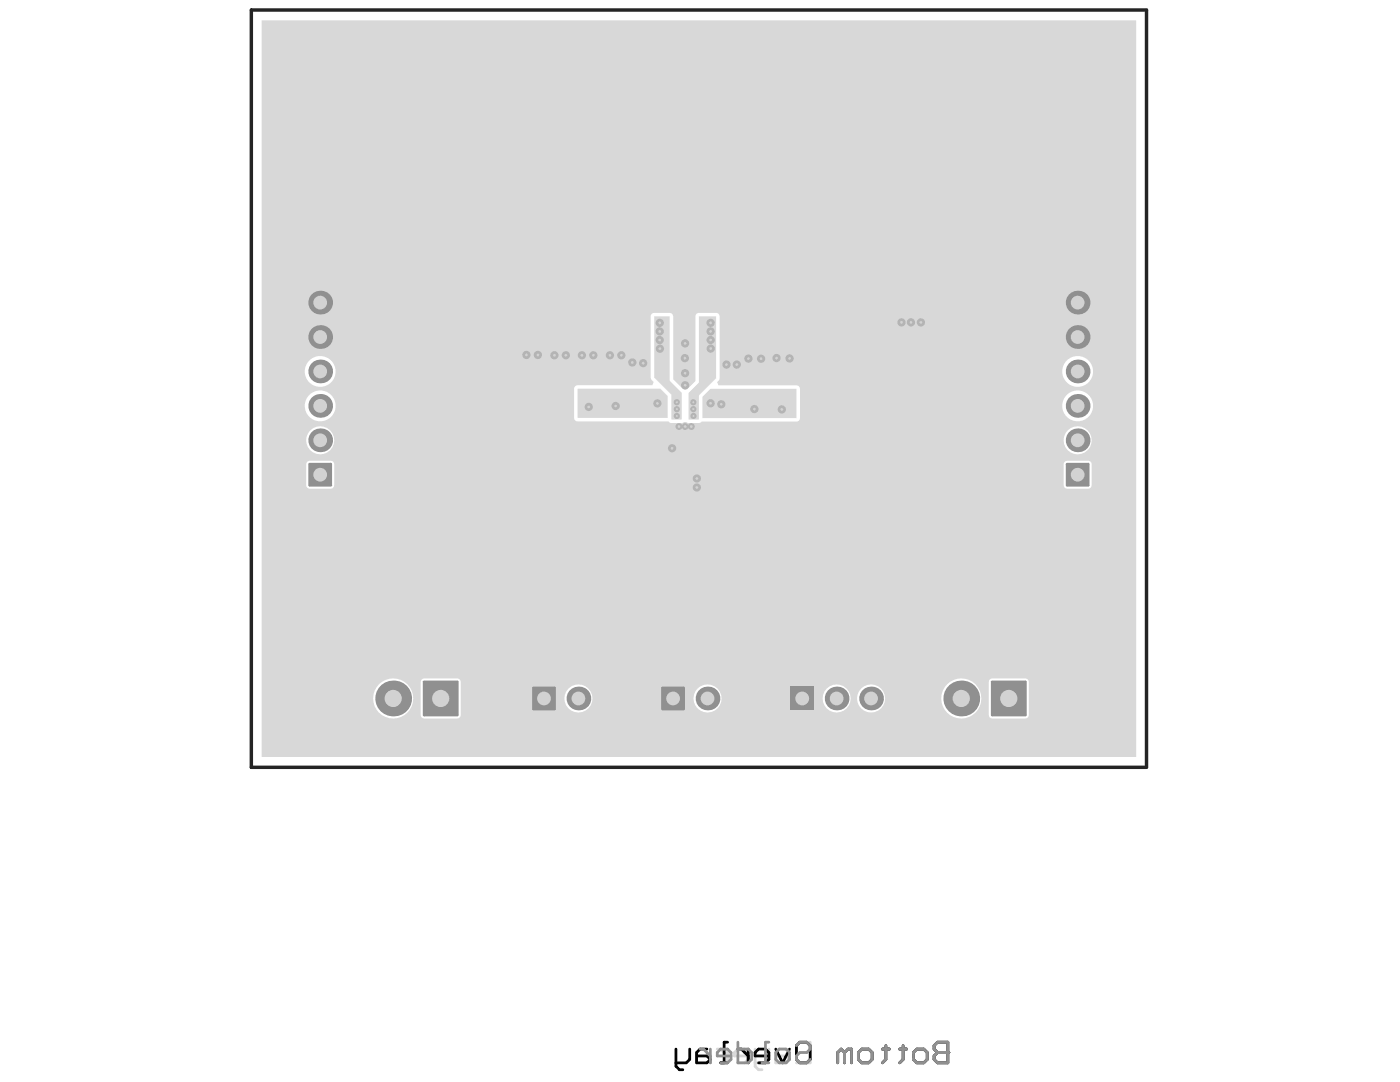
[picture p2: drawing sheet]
<svg xmlns="http://www.w3.org/2000/svg" width="279mm" height="216mm" viewBox="0 0 279 216" stroke-linecap="round" stroke-linejoin="round" font-family="sans-serif">
<path d="M50.2 2h178.6v151.1h-178.6z" fill="none" stroke="#242424" stroke-width=".69"/>
<g fill="#d8d8d8">
<path d="M130.6 63.1h3v12.9l2.5 2.4v5.3h-2.1v-4.9l-3.4-3.5z"/>
<path d="M115.3 77.6h16.5l1.5 1.4v4.4h-18z"/>
<path d="M141.8 77.6h17.2v5.8h-18.8v-4.2z"/>
<path d="M139.5 63.1h3.4v12.4l-3.4 3.4v4.8h-2.1v-5.3l2.1-2.1z"/>
<path d="M52.2 4.1v146.9h174.6v-146.9zM60.8 74.1a3.1 3.1 0 0 1 6.2 0 3.1 3.1 0 0 1-6.2 0zM212 74.1a3.1 3.1 0 0 1 6.2 0 3.1 3.1 0 0 1-6.2 0zM114.8 77.1l.5-.2h14.9l.3-.7-.4-.4-.2-.5v-12.2a.7 .7 0 0 1 .7-.7h3a.7 .7 0 0 1 .7 .7v12.6l2 1.9 .4 .2 .5-.2 1.6-1.6v-12.9a.7 .7 0 0 1 .7-.7h3.4a.7 .7 0 0 1 .7 .7v12.4l-.5 .7 .3 .7h15.6a.7 .7 0 0 1 .7 .7v5.8a.7 .7 0 0 1-.7 .7h-18.9l-.6 .3h-2.1a1.18 1.18 0 0 0-1.3 0h-2.1l-.6-.3h-18.1a.7 .7 0 0 1-.7-.7v-5.8zM60.8 81a3.1 3.1 0 0 1 6.2 0 3.1 3.1 0 0 1-6.2 0zM212 81a3.1 3.1 0 0 1 6.2 0 3.1 3.1 0 0 1-6.2 0zM61.1 87.9a2.8 2.8 0 0 1 5.6 0 2.8 2.8 0 0 1-5.6 0zM212.3 87.9a2.8 2.8 0 0 1 5.6 0 2.8 2.8 0 0 1-5.6 0zM61.3 92.1l.5-.2h4.2a.7 .7 0 0 1 .7 .7v4.2a.7 .7 0 0 1-.7 .7h-4.2a.7 .7 0 0 1-.7-.7v-4.2zM212.5 92.1l.5-.2h4.2a.7 .7 0 0 1 .7 .7v4.2a.7 .7 0 0 1-.7 .7h-4.2a.7 .7 0 0 1-.7-.7v-4.2zM112.6 139.4a2.8 2.8 0 0 1 5.6 0 2.8 2.8 0 0 1-5.6 0zM138.4 139.4a2.8 2.8 0 0 1 5.6 0 2.8 2.8 0 0 1-5.6 0zM164.2 139.4a2.8 2.8 0 0 1 5.6 0 2.8 2.8 0 0 1-5.6 0zM171 139.4a2.8 2.8 0 0 1 5.6 0 2.8 2.8 0 0 1-5.6 0zM84.2 135.6l.5-.2h6.5a.7 .7 0 0 1 .8 .7v6.6a.7 .7 0 0 1-.8 .7h-6.5a.7 .7 0 0 1-.7-.7v-6.6zM197.5 135.6l.5-.2h6.6a.7 .7 0 0 1 .7 .7v6.6a.7 .7 0 0 1-.7 .7h-6.6a.7 .7 0 0 1-.7-.7v-6.6zM74.5 139.4a4 4 0 0 1 8 0 4 4 0 0 1-8 0zM187.8 139.4a4 4 0 0 1 8 0 4 4 0 0 1-8 0z"/>
</g>
<path d="M189.2 208v4.1h-2.1l-.7-.7v-.7l.7-.7h2.1" fill="none" stroke="#d8d8d8" stroke-width=".55"/>
<circle cx="189.2" cy="210" r=".27" fill="#d8d8d8"/>
<g fill="none" stroke="#d8d8d8" stroke-width=".55">
<path d="M143.1 209.3h.7l1.4 1.4M145.2 209.3v2.8M149.3 210.7h-2.7v-.7l.7-.7h1.3l.7 .7v1.4l-.7 .7h-1.3M150.7 209.3v3.5l.7 .7h.7M153.4 209.3v2.1l-.6 .7h-2.1M156.9 209.3h-1.4l-.7 .7v2.1h2.1l.7-.7-.7-.7h-2.1M161.7 208v4.1h-2.8M168.6 210l.6-.7h.7v2.8M168.6 210v2.1M168.6 210l-.7-.7-.7 .7v2.1M171.3 210l.7-.7h1.4l.7 .7v1.4l-.7 .7h-1.4l-.7-.7zM176.1 209.3h1.4"/>
<path d="M176.8 208.6v2.8l-.7 .7M179.5 209.3h1.4M180.2 208.6v2.8l-.7 .7M182.3 210l.7-.7h1.4l.6 .7v1.4l-.6 .7h-1.4l-.7-.7zM189.2 208h-2.1l-.7 .6v.7l.7 .7h2.1"/>
</g>
<circle cx="143.9" cy="80.7" r=".82" fill="#b4b4b4"/>
<circle cx="143.9" cy="80.7" r=".28" fill="#d2d2d2"/>
<circle cx="134.1" cy="89.4" r=".82" fill="#b4b4b4"/>
<circle cx="134.1" cy="89.4" r=".28" fill="#d2d2d2"/>
<circle cx="136.7" cy="76.9" r=".82" fill="#b4b4b4"/>
<circle cx="136.7" cy="76.9" r=".28" fill="#d2d2d2"/>
<circle cx="131.7" cy="64.4" r=".82" fill="#b4b4b4"/>
<circle cx="131.7" cy="64.4" r=".28" fill="#d2d2d2"/>
<circle cx="131.7" cy="66.1" r=".82" fill="#b4b4b4"/>
<circle cx="131.7" cy="66.1" r=".28" fill="#d2d2d2"/>
<circle cx="131.7" cy="67.8" r=".82" fill="#b4b4b4"/>
<circle cx="131.7" cy="67.8" r=".28" fill="#d2d2d2"/>
<circle cx="131.7" cy="69.6" r=".82" fill="#b4b4b4"/>
<circle cx="131.7" cy="69.6" r=".28" fill="#d2d2d2"/>
<circle cx="141.8" cy="64.4" r=".82" fill="#b4b4b4"/>
<circle cx="141.8" cy="64.4" r=".28" fill="#d2d2d2"/>
<circle cx="141.8" cy="66.1" r=".82" fill="#b4b4b4"/>
<circle cx="141.8" cy="66.1" r=".28" fill="#d2d2d2"/>
<circle cx="141.8" cy="67.8" r=".82" fill="#b4b4b4"/>
<circle cx="141.8" cy="67.8" r=".28" fill="#d2d2d2"/>
<circle cx="141.8" cy="69.6" r=".82" fill="#b4b4b4"/>
<circle cx="141.8" cy="69.6" r=".28" fill="#d2d2d2"/>
<circle cx="138.4" cy="80.3" r=".62" fill="#b4b4b4"/>
<circle cx="138.4" cy="80.3" r=".21" fill="#d2d2d2"/>
<circle cx="138.4" cy="81.6" r=".62" fill="#b4b4b4"/>
<circle cx="138.4" cy="81.6" r=".21" fill="#d2d2d2"/>
<circle cx="138.4" cy="83" r=".62" fill="#b4b4b4"/>
<circle cx="138.4" cy="83" r=".21" fill="#d2d2d2"/>
<circle cx="135.1" cy="80.3" r=".62" fill="#b4b4b4"/>
<circle cx="135.1" cy="80.3" r=".21" fill="#d2d2d2"/>
<circle cx="135.1" cy="81.6" r=".62" fill="#b4b4b4"/>
<circle cx="135.1" cy="81.6" r=".21" fill="#d2d2d2"/>
<circle cx="135.1" cy="83" r=".62" fill="#b4b4b4"/>
<circle cx="135.1" cy="83" r=".21" fill="#d2d2d2"/>
<circle cx="117.5" cy="81.2" r=".82" fill="#b4b4b4"/>
<circle cx="117.5" cy="81.2" r=".28" fill="#d2d2d2"/>
<circle cx="139.1" cy="97.3" r=".82" fill="#b4b4b4"/>
<circle cx="139.1" cy="97.3" r=".28" fill="#d2d2d2"/>
<circle cx="136.7" cy="85.1" r=".69" fill="#b4b4b4"/>
<circle cx="136.7" cy="85.1" r=".28" fill="#d2d2d2"/>
<circle cx="135.5" cy="85.1" r=".69" fill="#b4b4b4"/>
<circle cx="135.5" cy="85.1" r=".28" fill="#d2d2d2"/>
<circle cx="150.6" cy="81.6" r=".82" fill="#b4b4b4"/>
<circle cx="150.6" cy="81.6" r=".28" fill="#d2d2d2"/>
<circle cx="179.9" cy="64.3" r=".82" fill="#b4b4b4"/>
<circle cx="179.9" cy="64.3" r=".28" fill="#d2d2d2"/>
<circle cx="183.8" cy="64.3" r=".82" fill="#b4b4b4"/>
<circle cx="183.8" cy="64.3" r=".28" fill="#d2d2d2"/>
<circle cx="181.8" cy="64.3" r=".82" fill="#b4b4b4"/>
<circle cx="181.8" cy="64.3" r=".28" fill="#d2d2d2"/>
<circle cx="126.2" cy="72.3" r=".82" fill="#b4b4b4"/>
<circle cx="126.2" cy="72.3" r=".28" fill="#d2d2d2"/>
<circle cx="128.4" cy="72.5" r=".82" fill="#b4b4b4"/>
<circle cx="128.4" cy="72.5" r=".28" fill="#d2d2d2"/>
<circle cx="157.6" cy="71.5" r=".82" fill="#b4b4b4"/>
<circle cx="157.6" cy="71.5" r=".28" fill="#d2d2d2"/>
<circle cx="151.9" cy="71.6" r=".82" fill="#b4b4b4"/>
<circle cx="151.9" cy="71.6" r=".28" fill="#d2d2d2"/>
<circle cx="145" cy="72.7" r=".82" fill="#b4b4b4"/>
<circle cx="145" cy="72.7" r=".28" fill="#d2d2d2"/>
<circle cx="149.4" cy="71.6" r=".82" fill="#b4b4b4"/>
<circle cx="149.4" cy="71.6" r=".28" fill="#d2d2d2"/>
<circle cx="147" cy="72.7" r=".82" fill="#b4b4b4"/>
<circle cx="147" cy="72.7" r=".28" fill="#d2d2d2"/>
<circle cx="136.7" cy="74.5" r=".82" fill="#b4b4b4"/>
<circle cx="136.7" cy="74.5" r=".28" fill="#d2d2d2"/>
<circle cx="139.1" cy="95.5" r=".82" fill="#b4b4b4"/>
<circle cx="139.1" cy="95.5" r=".28" fill="#d2d2d2"/>
<circle cx="136.7" cy="68.5" r=".82" fill="#b4b4b4"/>
<circle cx="136.7" cy="68.5" r=".28" fill="#d2d2d2"/>
<circle cx="136.7" cy="71.5" r=".82" fill="#b4b4b4"/>
<circle cx="136.7" cy="71.5" r=".28" fill="#d2d2d2"/>
<circle cx="131.2" cy="80.5" r=".82" fill="#b4b4b4"/>
<circle cx="131.2" cy="80.5" r=".28" fill="#d2d2d2"/>
<circle cx="156" cy="81.7" r=".82" fill="#b4b4b4"/>
<circle cx="156" cy="81.7" r=".28" fill="#d2d2d2"/>
<circle cx="122.9" cy="81" r=".82" fill="#b4b4b4"/>
<circle cx="122.9" cy="81" r=".28" fill="#d2d2d2"/>
<circle cx="138" cy="85.1" r=".69" fill="#b4b4b4"/>
<circle cx="138" cy="85.1" r=".28" fill="#d2d2d2"/>
<circle cx="141.8" cy="80.5" r=".82" fill="#b4b4b4"/>
<circle cx="141.8" cy="80.5" r=".28" fill="#d2d2d2"/>
<circle cx="155" cy="71.4" r=".82" fill="#b4b4b4"/>
<circle cx="155" cy="71.4" r=".28" fill="#d2d2d2"/>
<circle cx="121.7" cy="70.9" r=".82" fill="#b4b4b4"/>
<circle cx="121.7" cy="70.9" r=".28" fill="#d2d2d2"/>
<circle cx="124" cy="70.9" r=".82" fill="#b4b4b4"/>
<circle cx="124" cy="70.9" r=".28" fill="#d2d2d2"/>
<circle cx="116.1" cy="70.9" r=".82" fill="#b4b4b4"/>
<circle cx="116.1" cy="70.9" r=".28" fill="#d2d2d2"/>
<circle cx="118.4" cy="70.9" r=".82" fill="#b4b4b4"/>
<circle cx="118.4" cy="70.9" r=".28" fill="#d2d2d2"/>
<circle cx="110.6" cy="70.9" r=".82" fill="#b4b4b4"/>
<circle cx="110.6" cy="70.9" r=".28" fill="#d2d2d2"/>
<circle cx="112.9" cy="70.9" r=".82" fill="#b4b4b4"/>
<circle cx="112.9" cy="70.9" r=".28" fill="#d2d2d2"/>
<circle cx="105.1" cy="70.8" r=".82" fill="#b4b4b4"/>
<circle cx="105.1" cy="70.8" r=".28" fill="#d2d2d2"/>
<circle cx="107.3" cy="70.8" r=".82" fill="#b4b4b4"/>
<circle cx="107.3" cy="70.8" r=".28" fill="#d2d2d2"/>
<path d="M106.3 137.3l.2-.2h4.2l.1 .2v4.2l-.1 .1h-4.2l-.2-.1z" fill-rule="evenodd" fill="#b4b4b4"/>
<g fill="#b4b4b4">
<path d="M110.7 137.1v.2zM110.7 137.1l.1 .2z"/>
<path d="M106.3 137.3h.2zM106.4 137.2l.1 .1z"/>
<path d="M106.5 141.5v.1zM106.3 141.5l.2 .1z"/>
<path d="M110.7 141.5h.1zM110.7 141.5l.1 .1z"/>
</g>
<circle cx="108.6" cy="139.4" r="1.37" fill="#d2d2d2"/>
<circle cx="215.1" cy="74.1" r="2.23" fill="#b4b4b4"/>
<circle cx="215.1" cy="74.1" r="1.37" fill="#d2d2d2"/>
<circle cx="63.9" cy="74.1" r="2.23" fill="#b4b4b4"/>
<circle cx="63.9" cy="74.1" r="1.37" fill="#d2d2d2"/>
<circle cx="215.1" cy="87.9" r="2.23" fill="#b4b4b4"/>
<circle cx="215.1" cy="87.9" r="1.37" fill="#d2d2d2"/>
<path d="M213 92.5h4.2l.1 .1v4.2l-.1 .2h-4.2l-.2-.2v-4.2z" fill-rule="evenodd" fill="#b4b4b4"/>
<g fill="#b4b4b4">
<path d="M212.8 92.6h.2zM212.9 92.5l.1 .1z"/>
<path d="M213 96.8v.2zM212.8 96.8l.2 .2z"/>
<path d="M217.2 96.8h.1zM217.2 96.8h.1l-.1 .2z"/>
<path d="M217.2 92.5v.1zM217.2 92.5l.1 .1z"/>
</g>
<circle cx="215.1" cy="94.7" r="1.37" fill="#d2d2d2"/>
<circle cx="215.1" cy="60.4" r="2.23" fill="#b4b4b4"/>
<circle cx="215.1" cy="60.4" r="1.37" fill="#d2d2d2"/>
<circle cx="215.1" cy="67.3" r="2.23" fill="#b4b4b4"/>
<circle cx="215.1" cy="67.3" r="1.37" fill="#d2d2d2"/>
<circle cx="191.8" cy="139.4" r="3.4" fill="#b4b4b4"/>
<circle cx="191.8" cy="139.4" r="1.72" fill="#d2d2d2"/>
<path d="M197.9 136.1l.1-.2h6.6l.2 .2v6.6l-.2 .1h-6.6l-.1-.1z" fill-rule="evenodd" fill="#b4b4b4"/>
<g fill="#b4b4b4">
<path d="M198 142.7v.1zM197.9 142.7l.1 .1z"/>
<path d="M204.6 142.7h.2zM204.6 142.7h.2l-.2 .1z"/>
<path d="M204.6 135.9v.2zM204.6 135.9l.2 .2z"/>
<path d="M197.9 136.1h.1zM197.9 136l.1 .1z"/>
</g>
<circle cx="201.3" cy="139.4" r="1.72" fill="#d2d2d2"/>
<circle cx="167" cy="139.4" r="2.23" fill="#b4b4b4"/>
<circle cx="167" cy="139.4" r="1.37" fill="#d2d2d2"/>
<circle cx="173.8" cy="139.4" r="2.23" fill="#b4b4b4"/>
<circle cx="173.8" cy="139.4" r="1.37" fill="#d2d2d2"/>
<path d="M157.9 137.1h4.4v4.5h-4.4z" fill-rule="evenodd" fill="#b4b4b4"/>
<circle cx="160.1" cy="139.4" r="1.37" fill="#d2d2d2"/>
<path d="M132.1 137.3l.1-.2h4.2l.2 .2v4.2l-.2 .1h-4.2l-.1-.1z" fill-rule="evenodd" fill="#b4b4b4"/>
<g fill="#b4b4b4">
<path d="M136.4 137.1v.2zM136.4 137.1l.2 .2z"/>
<path d="M132.1 137.3h.1zM132.1 137.2l.1 .1z"/>
<path d="M132.2 141.5v.1zM132.1 141.5l.1 .1z"/>
<path d="M136.4 141.5h.2zM136.4 141.5h.2l-.2 .1z"/>
</g>
<circle cx="134.3" cy="139.4" r="1.37" fill="#d2d2d2"/>
<circle cx="115.4" cy="139.4" r="2.23" fill="#b4b4b4"/>
<circle cx="115.4" cy="139.4" r="1.37" fill="#d2d2d2"/>
<path d="M84.5 136.1l.2-.2h6.5l.2 .2v6.6l-.2 .1h-6.5l-.2-.1z" fill-rule="evenodd" fill="#b4b4b4"/>
<g fill="#b4b4b4">
<path d="M84.7 142.7v.1zM84.5 142.7l.2 .1z"/>
<path d="M91.2 142.7h.2zM91.2 142.7h.2l-.2 .1z"/>
<path d="M91.2 135.9v.2zM91.2 135.9l.2 .2z"/>
<path d="M84.5 136.1h.2zM84.6 136l.1 .1z"/>
</g>
<circle cx="88" cy="139.4" r="1.72" fill="#d2d2d2"/>
<circle cx="63.9" cy="87.9" r="2.23" fill="#b4b4b4"/>
<circle cx="63.9" cy="87.9" r="1.37" fill="#d2d2d2"/>
<path d="M61.7 92.6l.1-.1h4.2l.1 .1v4.2l-.1 .2h-4.2l-.1-.2z" fill-rule="evenodd" fill="#b4b4b4"/>
<g fill="#b4b4b4">
<path d="M61.7 92.6h.1zM61.7 92.5l.1 .1z"/>
<path d="M61.8 96.8v.2zM61.7 96.8l.1 .2z"/>
<path d="M66 96.8h.1zM66 96.8l.1 .1z"/>
<path d="M66 92.5v.1zM66 92.5l.1 .1z"/>
</g>
<circle cx="63.9" cy="94.7" r="1.37" fill="#d2d2d2"/>
<circle cx="63.9" cy="60.4" r="2.23" fill="#b4b4b4"/>
<circle cx="63.9" cy="60.4" r="1.37" fill="#d2d2d2"/>
<circle cx="63.9" cy="67.3" r="2.23" fill="#b4b4b4"/>
<circle cx="63.9" cy="67.3" r="1.37" fill="#d2d2d2"/>
<circle cx="215.1" cy="81" r="2.23" fill="#b4b4b4"/>
<circle cx="215.1" cy="81" r="1.37" fill="#d2d2d2"/>
<circle cx="63.9" cy="81" r="2.23" fill="#b4b4b4"/>
<circle cx="63.9" cy="81" r="1.37" fill="#d2d2d2"/>
<circle cx="141.2" cy="139.4" r="2.23" fill="#b4b4b4"/>
<circle cx="141.2" cy="139.4" r="1.37" fill="#d2d2d2"/>
<circle cx="78.5" cy="139.4" r="3.4" fill="#b4b4b4"/>
<circle cx="78.5" cy="139.4" r="1.72" fill="#d2d2d2"/>
<g fill="none" stroke="#000" stroke-width=".55">
<path d="M134.9 209.3v3.5l.7 .7h.7M137.6 209.3v2.1l-.6 .7h-2.1M141.1 209.3h-1.4l-.7 .7v2.1h2.1l.7-.7-.7-.7h-2.1M143.8 212.1h1.4M145.2 208h-.7v4.1M147.3 209.3h.7l1.3 1.4M149.3 209.3v2.8M153.4 210.7h-2.7v-.7l.7-.7h1.4l.6 .7v1.4l-.6 .7h-1.4M154.8 209.3l1.4 2.8 1.4-2.8M158.9 208.6l.7-.6h1.4l.7 .6v2.8l-.7 .7h-1.4l-.7-.7zM168.6 210l.6-.7h.7v2.8M168.6 210v2.1"/>
<path d="M168.6 210l-.7-.7-.7 .7v2.1M171.3 210l.7-.7h1.4l.7 .7v1.4l-.7 .7h-1.4l-.7-.7zM176.1 209.3h1.4M176.8 208.6v2.8l-.7 .7M179.5 209.3h1.4M180.2 208.6v2.8l-.7 .7M182.3 210l.7-.7h1.4l.6 .7v1.4l-.6 .7h-1.4l-.7-.7zM186.4 208.6l.7-.6h2.1v4.1h-2.1l-.7-.7v-.7l.7-.7-.7-.7zM187.1 210h2.1"/>
</g>
<circle cx="189.2" cy="210" r=".27" fill="#000"/>
<path d="M189.2 208v4.1h-2.1l-.7-.7v-.7l.7-.7h2.1" fill="none" stroke="#909090" stroke-width=".55"/>
<circle cx="189.2" cy="210" r=".27" fill="#909090"/>
<g fill="none" stroke="#909090" stroke-width=".55">
<path d="M139.7 209.3h.7l1.4 1.4M141.8 209.3v2.8M145.9 210.7h-2.8v-.7l.7-.7h1.4l.7 .7v1.4l-.7 .7h-1.4M147.3 208v4.1h2l.7-.7v-1.4l-.7-.7h-2M152.1 212.1h1.3M153.4 208h-.6v4.1M154.8 210l.7-.7h1.4l.7 .7v1.4l-.7 .7h-1.4l-.7-.7zM158.9 208.6l.7-.6h1.4l.7 .6v.7l-.7 .7h-1.4l-.7 .7v.7l.7 .7h1.4l.7-.7M168.6 210l.6-.7h.7v2.8M168.6 210v2.1M168.6 210l-.7-.7-.7 .7v2.1M171.3 210l.7-.7h1.4l.7 .7v1.4l-.7 .7h-1.4l-.7-.7z"/>
<path d="M176.1 209.3h1.4M176.8 208.6v2.8l-.7 .7M179.5 209.3h1.4M180.2 208.6v2.8l-.7 .7M182.3 210l.7-.7h1.4l.6 .7v1.4l-.6 .7h-1.4l-.7-.7zM189.2 208h-2.1l-.7 .6v.7l.7 .7h2.1"/>
</g>
<path d="M106.2 137.3l.3-.3h4.2l.2 .3v4.2l-.2 .2h-4.2l-.3-.2z" fill-rule="evenodd" fill="#909090"/>
<g fill="#909090">
<path d="M110.7 137v.3zM110.7 137l.2 .3h-.2z"/>
<path d="M106.2 137.3h.3zM106.2 137.1l.3-.1v.3h-.3z"/>
<path d="M106.5 141.5v.2zM106.2 141.5h.3v.2z"/>
<path d="M110.7 141.5h.2zM110.7 141.5h.2v.1l-.2 .1z"/>
</g>
<circle cx="108.6" cy="139.4" r="1.37" fill="#d2d2d2"/>
<circle cx="215.1" cy="74.1" r="2.37" fill="#909090"/>
<circle cx="215.1" cy="74.1" r="1.37" fill="#d2d2d2"/>
<circle cx="63.9" cy="74.1" r="2.37" fill="#909090"/>
<circle cx="63.9" cy="74.1" r="1.37" fill="#d2d2d2"/>
<circle cx="215.1" cy="87.9" r="2.37" fill="#909090"/>
<circle cx="215.1" cy="87.9" r="1.37" fill="#d2d2d2"/>
<path d="M212.7 92.6l.3-.2h4.2l.2 .2v4.2l-.2 .3h-4.2l-.3-.3z" fill-rule="evenodd" fill="#909090"/>
<g fill="#909090">
<path d="M212.7 92.6h.3zM212.7 92.5l.3-.1v.2h-.3z"/>
<path d="M213 96.8v.3zM212.7 96.8h.3v.3z"/>
<path d="M217.2 96.8h.2zM217.2 96.8h.2v.2l-.2 .1z"/>
<path d="M217.2 92.4v.2zM217.2 92.4l.2 .2h-.2z"/>
</g>
<circle cx="215.1" cy="94.7" r="1.37" fill="#d2d2d2"/>
<circle cx="215.1" cy="60.4" r="2.37" fill="#909090"/>
<circle cx="215.1" cy="60.4" r="1.37" fill="#d2d2d2"/>
<circle cx="215.1" cy="67.3" r="2.37" fill="#909090"/>
<circle cx="215.1" cy="67.3" r="1.37" fill="#d2d2d2"/>
<circle cx="191.8" cy="139.4" r="3.6" fill="#909090"/>
<circle cx="191.8" cy="139.4" r="1.72" fill="#d2d2d2"/>
<path d="M197.8 136.1l.2-.3h6.6l.3 .3v6.6l-.3 .2h-6.6l-.2-.2z" fill-rule="evenodd" fill="#909090"/>
<g fill="#909090">
<path d="M198 142.7v.2zM197.8 142.7h.2v.2z"/>
<path d="M204.6 142.7h.3zM204.6 142.7h.3v.1l-.3 .1z"/>
<path d="M204.6 135.8v.3zM204.6 135.8l.3 .3h-.3z"/>
<path d="M197.8 136.1h.2zM197.8 135.9l.2-.1v.3h-.2z"/>
</g>
<circle cx="201.3" cy="139.4" r="1.72" fill="#d2d2d2"/>
<circle cx="167" cy="139.4" r="2.37" fill="#909090"/>
<circle cx="167" cy="139.4" r="1.37" fill="#d2d2d2"/>
<circle cx="173.8" cy="139.4" r="2.37" fill="#909090"/>
<circle cx="173.8" cy="139.4" r="1.37" fill="#d2d2d2"/>
<path d="M157.7 137h4.8v4.7h-4.8z" fill-rule="evenodd" fill="#909090"/>
<circle cx="160.1" cy="139.4" r="1.37" fill="#d2d2d2"/>
<path d="M132 137.3l.2-.3h4.2l.3 .3v4.2l-.3 .2h-4.2l-.2-.2z" fill-rule="evenodd" fill="#909090"/>
<g fill="#909090">
<path d="M136.4 137v.3zM136.4 137l.3 .3h-.3z"/>
<path d="M132 137.3h.2zM132 137.1l.2-.1v.3h-.2z"/>
<path d="M132.2 141.5v.2zM132 141.5h.2v.2z"/>
<path d="M136.4 141.5h.3zM136.4 141.5h.3v.1l-.3 .1z"/>
</g>
<circle cx="134.3" cy="139.4" r="1.37" fill="#d2d2d2"/>
<circle cx="115.4" cy="139.4" r="2.37" fill="#909090"/>
<circle cx="115.4" cy="139.4" r="1.37" fill="#d2d2d2"/>
<path d="M84.4 136.1l.3-.3h6.5l.3 .3v6.6l-.3 .2h-6.5l-.3-.2z" fill-rule="evenodd" fill="#909090"/>
<g fill="#909090">
<path d="M84.7 142.7v.2zM84.4 142.7h.3v.2z"/>
<path d="M91.2 142.7h.3zM91.2 142.7h.3v.1l-.3 .1z"/>
<path d="M91.2 135.8v.3zM91.2 135.8l.3 .3h-.3z"/>
<path d="M84.4 136.1h.3zM84.4 135.9l.3-.1v.3h-.3z"/>
</g>
<circle cx="88" cy="139.4" r="1.72" fill="#d2d2d2"/>
<circle cx="63.9" cy="87.9" r="2.37" fill="#909090"/>
<circle cx="63.9" cy="87.9" r="1.37" fill="#d2d2d2"/>
<path d="M61.5 92.6l.3-.2h4.2l.3 .2v4.2l-.3 .3h-4.2l-.3-.3z" fill-rule="evenodd" fill="#909090"/>
<g fill="#909090">
<path d="M61.5 92.6h.3zM61.6 92.5l.2-.1v.2h-.3z"/>
<path d="M61.8 96.8v.3zM61.5 96.8h.3v.3z"/>
<path d="M66 96.8h.3zM66 96.8h.3l-.1 .2-.2 .1z"/>
<path d="M66 92.4v.2zM66 92.4l.3 .2h-.3z"/>
</g>
<circle cx="63.9" cy="94.7" r="1.37" fill="#d2d2d2"/>
<circle cx="63.9" cy="60.4" r="2.37" fill="#909090"/>
<circle cx="63.9" cy="60.4" r="1.37" fill="#d2d2d2"/>
<circle cx="63.9" cy="67.3" r="2.37" fill="#909090"/>
<circle cx="63.9" cy="67.3" r="1.37" fill="#d2d2d2"/>
<circle cx="215.1" cy="81" r="2.37" fill="#909090"/>
<circle cx="215.1" cy="81" r="1.37" fill="#d2d2d2"/>
<circle cx="63.9" cy="81" r="2.37" fill="#909090"/>
<circle cx="63.9" cy="81" r="1.37" fill="#d2d2d2"/>
<circle cx="141.2" cy="139.4" r="2.37" fill="#909090"/>
<circle cx="141.2" cy="139.4" r="1.37" fill="#d2d2d2"/>
<circle cx="78.5" cy="139.4" r="3.6" fill="#909090"/>
<circle cx="78.5" cy="139.4" r="1.72" fill="#d2d2d2"/>
</svg>
